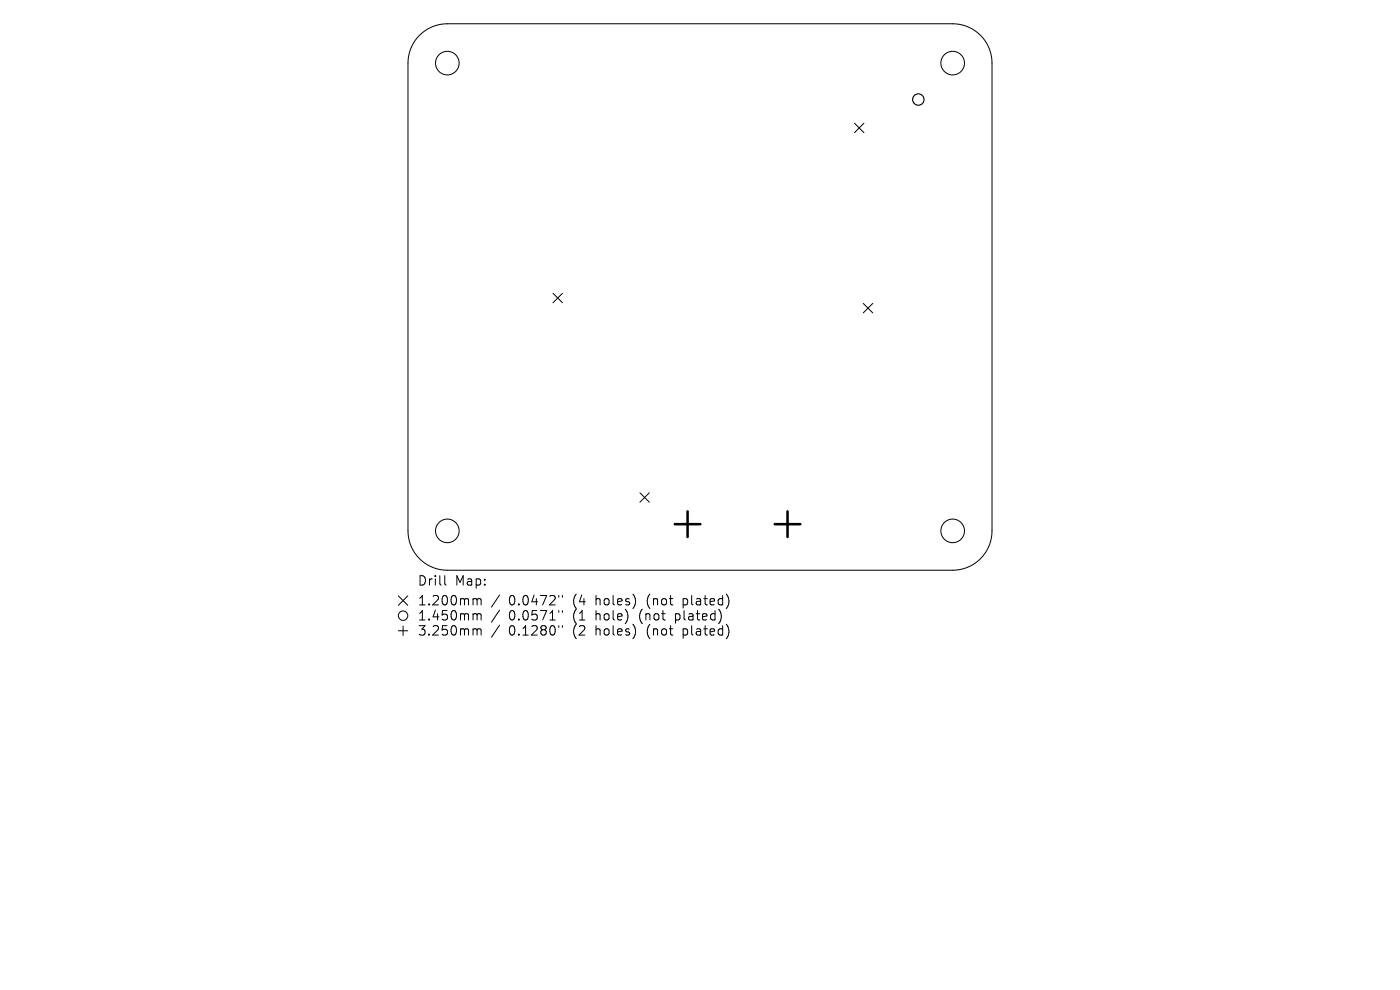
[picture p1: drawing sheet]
<svg xmlns="http://www.w3.org/2000/svg" width="297mm" height="210mm" viewBox="0 0 297 210" stroke-linecap="round" stroke-linejoin="round" font-family="sans-serif">
<defs><g id="words">
<g font-size="2.8">
<text x="88.5" y="124.5">Drill</text>
<text x="96.5" y="124.5">Map:</text>
<text x="88.5" y="128.7">1.200mm</text>
<text x="88.5" y="131.9">1.450mm</text>
<text x="108" y="128.7">0.0472&quot;</text>
<text x="108" y="131.9">0.0571&quot;</text>
<text x="121.7" y="128.7">(4</text>
<text x="121.7" y="131.9">(1</text>
<text x="126.6" y="128.7">holes)</text>
<text x="126.6" y="131.9">hole)</text>
<text x="136.1" y="131.9">(not</text>
<text x="137.7" y="128.7">(not</text>
<text x="143.9" y="131.9">plated)</text>
<text x="145.5" y="128.7">plated)</text>
<text x="88.5" y="135.1">3.250mm</text>
<text x="108" y="135.1">0.1280&quot;</text>
<text x="121.7" y="135.1">(2</text>
<text x="126.6" y="135.1">holes)</text>
<text x="137.7" y="135.1">(not</text>
<text x="145.5" y="135.1">plated)</text>
</g>
</g></defs>
<g fill="none" stroke="#000" stroke-width=".21">
<path d="M89 7.5a8.3 8.3 0 0 1 5.9-2.5h107.2a8.3 8.3 0 0 1 8.4 8.4v99.2a8.3 8.3 0 0 1-8.4 8.4h-107.2a8.3 8.3 0 0 1-8.3-8.4v-99.2a8.3 8.3 0 0 1 2.4-5.9zM181.3 26.1l2 2M183.3 26.1l-2 2M117.3 62.2l2 2M119.3 62.2l-2 2M183.1 64.4l2 2M185.1 64.4l-2 2M135.8 104.5l2 2M137.8 104.5l-2 2M84.5 126.4l2 2M84.5 133.8h2M85.5 132.8v2"/>
<path d="M86.5 126.4l-2 2M94.4 122.1v1.7l.2 .3M100.6 127l.5 .1 .1 .2M100.6 130.2h.3l.3 .3M100.6 133.4h.3l.3 .3M101.2 127.3l.3-.3 .5 .1 .1 1.2M101.2 127.3v1M101.2 130.5v1M101.2 133.7v1M101.2 130.5l.3-.3 .5 .1 .1 1.2M101.2 133.7l.3-.3 .5 .1 .1 1.2M106 126.2l-1.7 2.6"/>
<path d="M106 129.4l-1.7 2.6M106 132.6l-1.7 2.6M118.5 126.3v.4M118.5 129.5v.4M118.5 132.7v.4M119.3 126.3v.4M119.3 129.5v.4M119.3 132.7v.4"/>
<circle cx="94.9" cy="13.4" r="2.5"/>
<circle cx="202.1" cy="13.4" r="2.5"/>
<circle cx="94.9" cy="112.6" r="2.5"/>
<circle cx="202.1" cy="112.6" r="2.5"/>
<circle cx="85.5" cy="130.6" r="1"/>
</g>
<circle cx="194.8" cy="21.1" r="1.21" fill="none" stroke="#000" stroke-width=".24"/>
<path d="M143.2 111.2h5.4M145.9 108.5v5.4M164.4 111.2h5.4M167.1 108.5v5.4" fill="none" stroke="#000" stroke-width=".54"/>
<use href="#words"/>
</svg>
